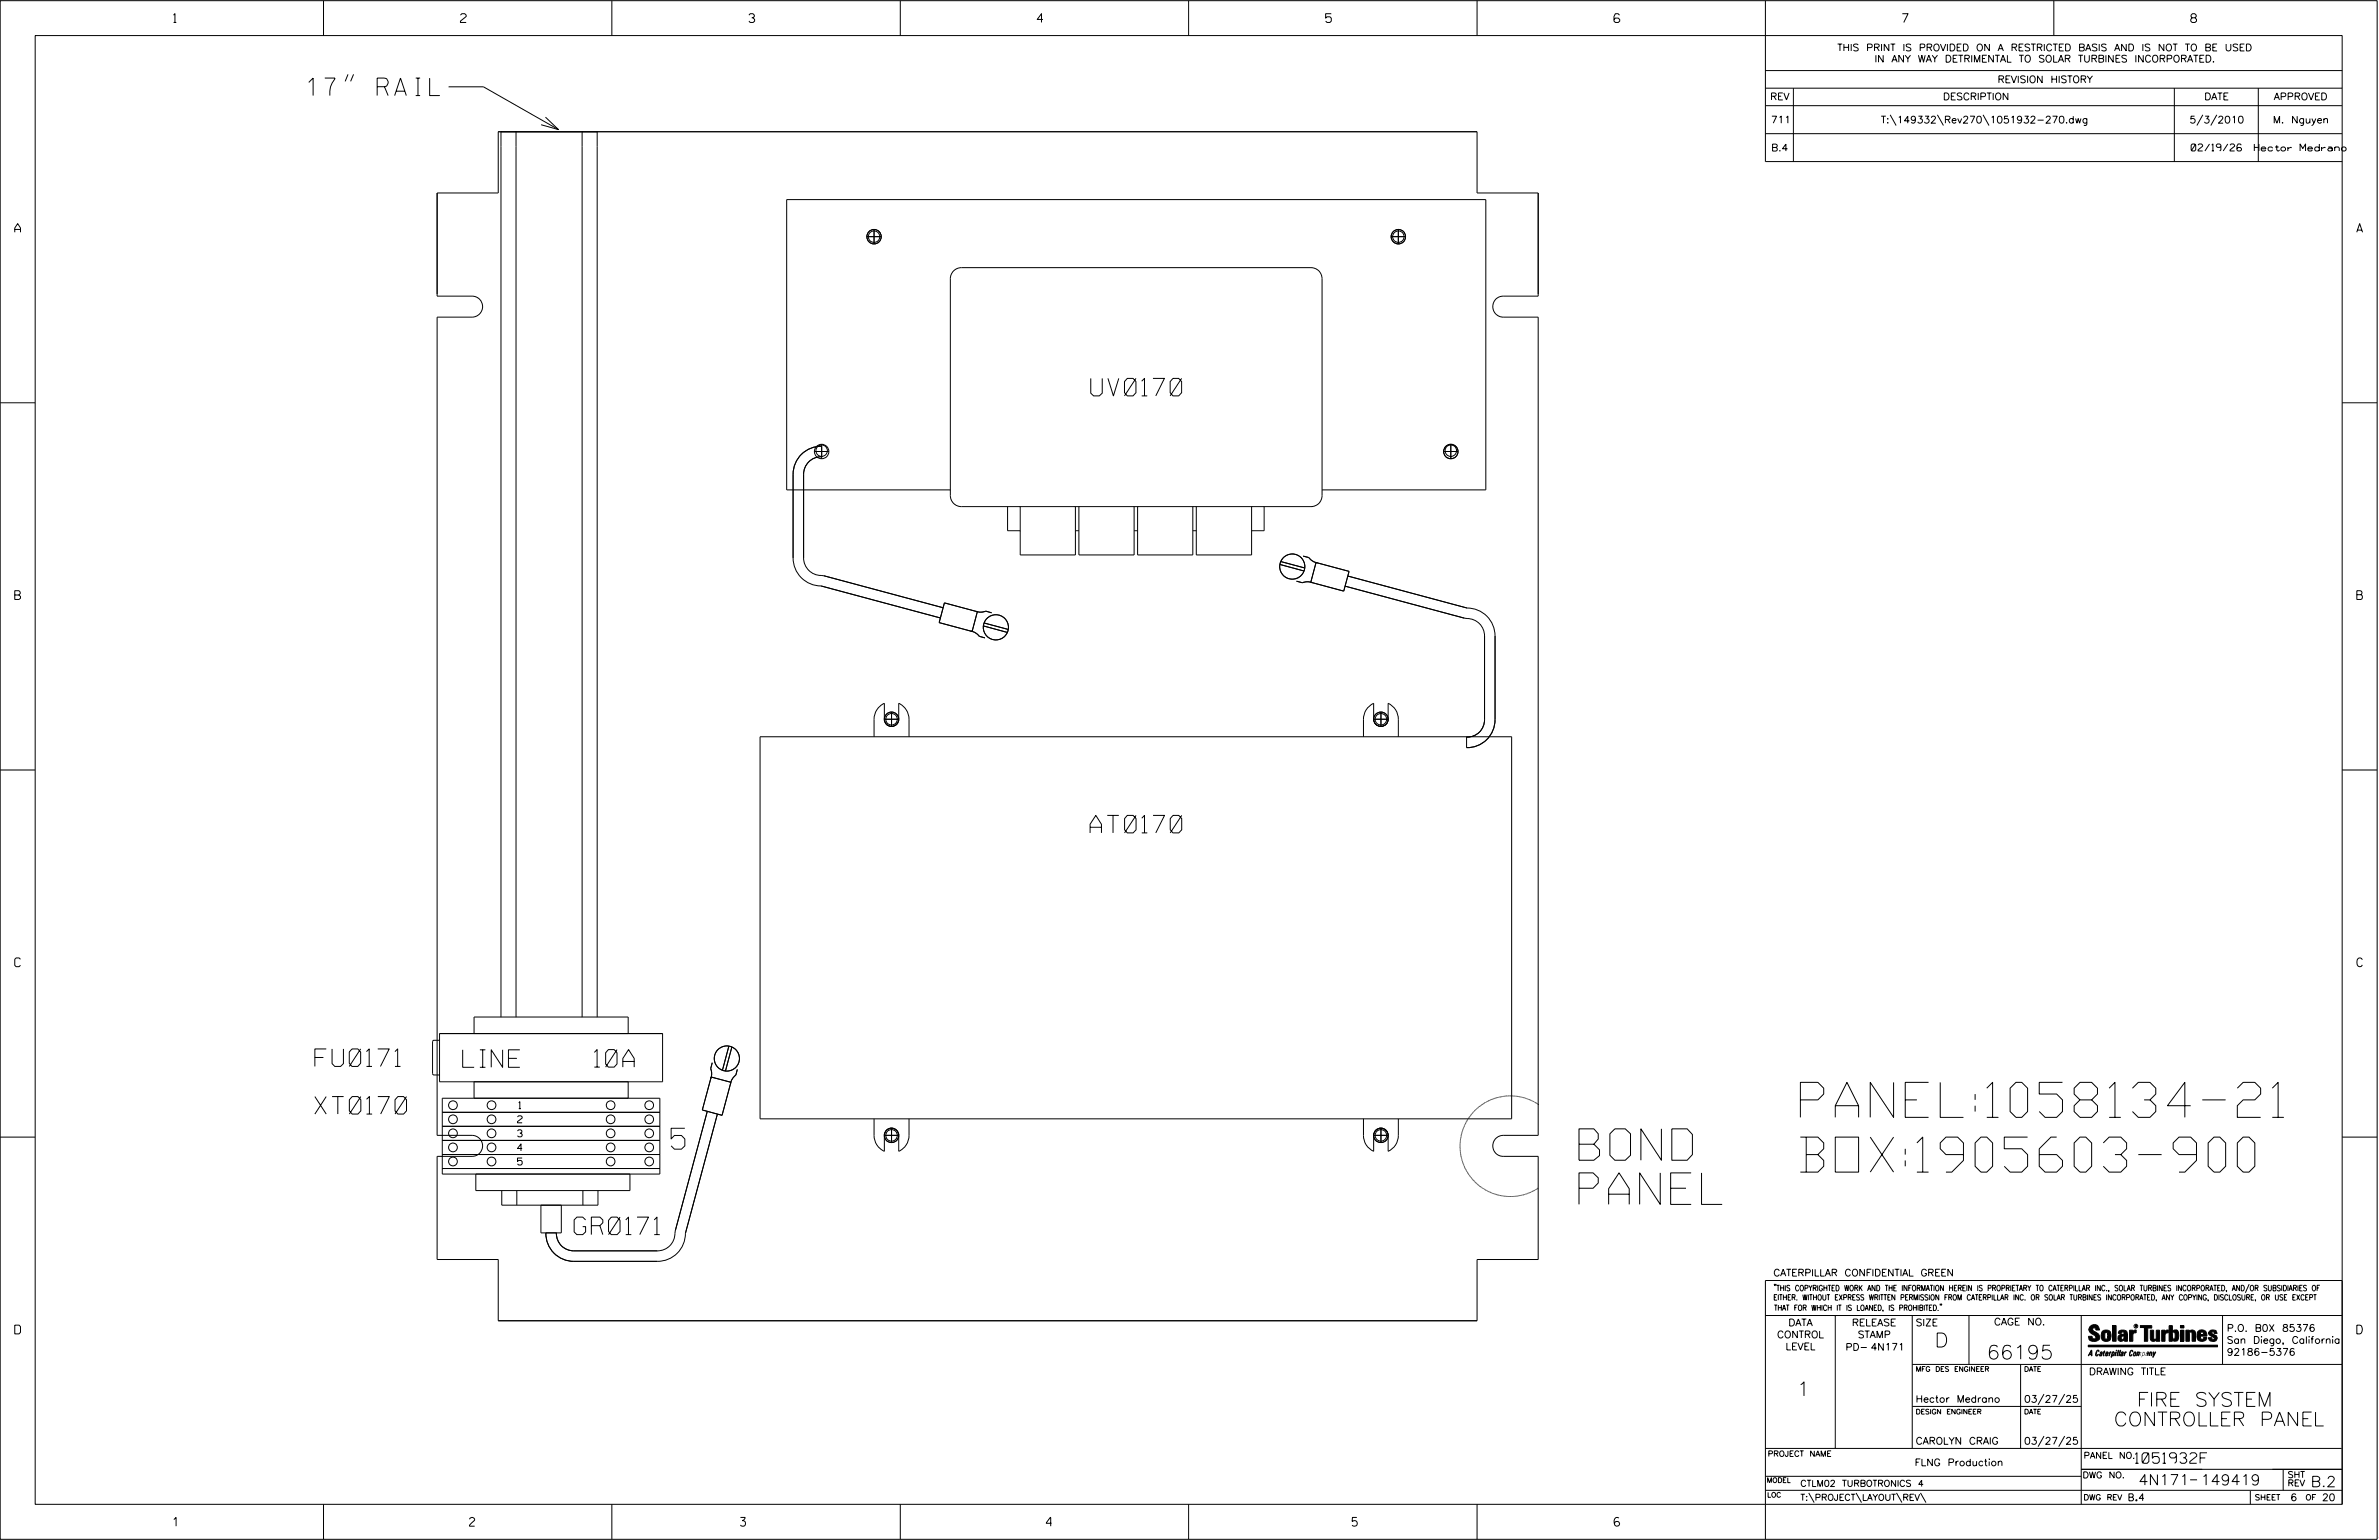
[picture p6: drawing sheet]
<svg xmlns="http://www.w3.org/2000/svg" width="864mm" height="559mm" viewBox="0 0 864 559" stroke-linecap="round" stroke-linejoin="round" font-family="sans-serif">
<defs><g id="words">
<g font-size="12.7">
<text x="653.5" y="405.4">PANEL:1058134-21</text>
<text x="653.5" y="425.3">BOX:1905603-900</text>
</g>
<g font-size="11.4">
<text x="573.2" y="421">BOND</text>
<text x="573.2" y="437">PANEL</text>
</g>
<text font-size="7.6" x="243.6" y="417">5</text>
<g font-size="6.3">
<text x="111.5" y="34.7">17&quot; RAIL</text>
<text x="396" y="143.7">UV0170</text>
<text x="395.7" y="302.2">AT0170</text>
<text x="114.3" y="386.9">FU0171</text>
<text x="168" y="387.3">LINE</text>
<text x="215.7" y="387.2">10A</text>
<text x="114.3" y="404.2">XT0170</text>
<text x="208.4" y="448">GR0171</text>
</g>
<g font-size="5.1">
<text x="702.3" y="488.8">D</text>
<text x="721.2" y="493.2">66195</text>
<text x="652.2" y="506.5">1</text>
<text x="775.7" y="510.3">FIRE SYSTEM</text>
<text x="764.3" y="517.4">CONTROLLER PANEL</text>
</g>
<g font-size="3.8">
<text x="775.1" y="531">1051932F</text>
<text x="776.3" y="538.9">4N171</text>
<text x="798.8" y="538.9">149419</text>
<text x="838.8" y="539.5">B.2</text>
</g>
<g font-size="3.2">
<text x="63" y="8.2">1</text>
<text x="167.2" y="8.2">2</text>
<text x="271.8" y="8.2">3</text>
<text x="376.5" y="8.2">4</text>
<text x="481.2" y="8.2">5</text>
<text x="690.6" y="8.2">7</text>
<text x="795.3" y="8.2">8</text>
<text x="5.4" y="84.3">A</text>
<text x="855.5" y="84.3">A</text>
<text x="5.4" y="217.5">B</text>
<text x="855.6" y="217.5">B</text>
<text x="5.4" y="350.8">C</text>
<text x="855.6" y="350.8">C</text>
<text x="5.4" y="484">D</text>
<text x="855.6" y="484">D</text>
<text x="62.8" y="553.8">1</text>
<text x="170.4" y="553.8">2</text>
<text x="268.8" y="553.8">3</text>
<text x="379.8" y="553.8">4</text>
<text x="490.8" y="553.8">5</text>
<text x="585.9" y="553.8">6</text>
</g>
<g font-size="2.5">
<text x="666.9" y="18.5">THIS PRINT IS PROVIDED ON A RESTRICTED BASIS AND IS NOT TO BE USED</text>
<text x="680.5" y="22.6">IN ANY WAY DETRIMENTAL TO SOLAR TURBINES INCORPORATED.</text>
<text x="725.1" y="30">REVISION HISTORY</text>
<text x="642.6" y="36.3">REV</text>
<text x="705.3" y="36.3">DESCRIPTION</text>
<text x="800.2" y="36.3">DATE</text>
<text x="825.4" y="36.3">APPROVED</text>
<text x="642.9" y="44.7">711</text>
<text x="682.8" y="44.7">T:\149332\Rev270\1051932-270.dwg</text>
<text x="794.8" y="44.7">5/3/2010</text>
<text x="825.1" y="44.7">M. Nguyen</text>
<text x="643" y="54.8">B.4</text>
<text x="795.4" y="54.8">02/19/26</text>
<text x="818.3" y="54.8">Hector Medrano</text>
<text x="187.9" y="407.4">2</text>
<text x="188.3" y="402.3">1</text>
<text x="187.9" y="412.5">3</text>
<text x="187.9" y="417.6">4</text>
<text x="187.9" y="422.7">5</text>
<text x="643.8" y="463">CATERPILLAR CONFIDENTIAL GREEN</text>
<text x="645.1" y="485.5">CONTROL</text>
<text x="649.2" y="481.1">DATA</text>
<text x="672.3" y="481.1">RELEASE</text>
<text x="674.4" y="485.5">STAMP</text>
<text x="695.4" y="481.1">SIZE</text>
<text x="723.8" y="480.8">CAGE NO.</text>
<text x="808.4" y="483.1">P.O. B0X 85376</text>
<text x="648.2" y="489.8">LEVEL</text>
<text x="669.9" y="490">PD- 4N171</text>
<text x="808.4" y="487.5">San Diego, California</text>
<text x="808.4" y="491.8">92186-5376</text>
<text x="758.3" y="498.9">DRAWING TITLE</text>
<text x="695.4" y="508.9">Hector Medrano</text>
<text x="734.8" y="508.9">03/27/25</text>
<text x="695.4" y="524.1">CAROLYN CRAIG</text>
<text x="734.8" y="524.1">03/27/25</text>
<text x="695" y="531.9">FLNG Production</text>
<text x="772.8" y="544.6">B.4</text>
<text x="831.4" y="544.6">6</text>
<text x="842.9" y="544.6">20</text>
</g>
<g font-size="2.3">
<text x="756.4" y="529.2">PANEL NO.</text>
<text x="653.5" y="539.4">CTLM02 TURBOTRONICS 4</text>
<text x="756" y="536.3">DWG NO.</text>
<text x="830.4" y="539.3">REV</text>
<text x="830.4" y="536.2">SHT</text>
<text x="653.5" y="544.5">T:\PROJECT\LAYOUT\REV\</text>
</g>
<g font-size="2">
<text x="643.8" y="468.4">&quot;THIS COPYRIGHTED WORK AND THE INFORMATION HEREIN IS PROPRIETARY TO CATERPILLAR INC., SOLAR TURBINES INCORPORATED, AND/OR SUBSIDIARIES OF</text>
<text x="643.8" y="471.8">EITHER. WITHOUT EXPRESS WRITTEN PERMISSION FROM CATERPILLAR INC. OR SOLAR TURBINES INCORPORATED, ANY COPYING, DISCLOSURE, OR USE EXCEPT</text>
<text x="644" y="475.6">THAT FOR WHICH IT IS LOANED, IS PROHIBITED.&quot;</text>
<text x="641.7" y="528.5">PROJECT NAME</text>
<text x="756.3" y="544.3">DWG REV</text>
<text x="818.5" y="544.3">SHEET</text>
<text x="836.9" y="544.3">OF</text>
</g>
<g font-size="1.8">
<text x="695.4" y="497.6">MFG DES ENGINEER</text>
<text x="734.8" y="497.6">DATE</text>
<text x="695.4" y="513.1">DESIGN ENGINEER</text>
<text x="734.8" y="513.1">DATE</text>
<text x="641.3" y="538">MODEL</text>
<text x="641.5" y="543.3">LOC</text>
</g>
<text font-size=".9" x="775.1" y="481.7">R</text>
</g></defs>
<g fill="none" stroke="#000" stroke-width=".36">
<path d="M.1 .2h862.8v558.4h-862.8zM12.8 12.9h837.4v533h-837.4zM117.4 .2v12.7M222.1 .2v12.7M326.8 .2v12.7M431.5 .2v12.7M536.2 .2v12.7M587.9 5.5l-.5-.5h-1l-.5 1v1.7l.5 .4h1l.6-.4v-.6l-.6-.5h-1l-.5 .5M640.9 .2v58.4h209.3M745.6 .2v12.7M126.3 27l-1 2.5M128.3 27l-1 2.5"/>
<path d="M162.8 31.5h12.7l27.2 15.5M640.9 25.6h209.3M640.9 32h209.3M640.9 38.3h209.3M651 32v26.6M789.3 32v26.6M819.8 32v26.6M180.9 47.8h355.3v22.2h22.2v37.5h-12.7a3.8 3.8 0 0 0-3.8 3.8 3.8 3.8 0 0 0 3.8 3.8h12.7v296.9h-12.7a3.8 3.8 0 0 0-3.8 3.8 3.8 3.8 0 0 0 3.8 3.8h12.7v37.4h-22.2v22.2h-355.3v-22.2h-22.2v-37.4h12.7a3.8 3.8 0 0 0 3.8-3.8 3.8 3.8 0 0 0-3.8-3.8h-12.7v-296.9h12.7a3.8 3.8 0 0 0 3.8-3.8 3.8 3.8 0 0 0-3.8-3.8h-12.7v-37.5h22.2zM181.9 47.8v321.2M187.3 47.8v321.2M198 42.5l4.7 4.5-6.3-1.7M211.3 47.8v321.2"/>
<path d="M216.8 47.8v321.2M640.9 48.5h209.3M686.2 41.7l2.1 3.8M703.3 41.7l2.2 3.8M719.9 41.7l2.1 3.8M799.6 41.7l-2.1 3.8M804.7 41.7l-2.2 3.8M314.7 85.9h5.2M317.3 83.3v5.2M346.2 98.3l1.3-.9 1.5-.3h126.9a4 4 0 0 1 4 4v78.7a4 4 0 0 1-4 4h-126.9a4 4 0 0 1-4-4v-78.7l.3-1.5zM505 85.9h5.2M507.6 83.3v5.2"/>
<path d="M.1 146.2h12.7M850.2 146.2h12.7M295.6 163.8h5.3M298.3 165.7a6.4 6.4 0 0 0-6.6 6.4v30.4a6.6 6.6 0 0 0 7.3 6.4l43.3 11.6M298.3 161.9a10.2 10.2 0 0 0-10.4 10.2v30.4a10.2 10.2 0 0 0 10.2 10.1l43.2 11.6M298.3 161.2v5.2M345 177.8h-59.4v-105.4h253.8v105.4h-59.5M524.1 163.8h5.2M526.7 161.2v5.2M365.8 183.8v8.8h4.5M370.3 183.8v17.6h20.1v-17.6M390.4 192.6h1.3"/>
<path d="M391.7 183.8v17.6h20v-17.6M411.7 192.6h1.3M413 183.8v17.6h20v-17.6M433 192.6h1.3M434.3 183.8v17.6h20v-17.6M458.9 183.8v8.8h-4.6M342.8 218.8l12 3.2-1.9 7.1-12-3.2zM464.6 204.8l8.8 2.4M464.9 203.8l8.7 2.3M470.6 210.9l2.2 .6 1.7-.4 1.8 .3M473.1 201.8l2 .5 1.4 1.3 1.7 .7M477.7 204.1l12 3.2-1.9 7.2-12-3.2z"/>
<path d="M489.3 209l43.3 11.6a10.1 10.1 0 0 1 10.1 10.2v30.3a10.1 10.1 0 0 1-10.3 10.2v-3.8a6.3 6.3 0 0 0 6.5-6.4v-30.3a6.6 6.6 0 0 0-7.3-6.5l-43.3-11.6M352.4 229l1.7 .6 1.4 1.3 2 .6M354.3 221.8l1.8 .3 1.7-.3 2.2 .6M357 227.1l8.7 2.4M357.3 226.1l8.7 2.3M323.6 258.4v5.2M501.3 258.4v5.2M.1 279.4h12.7M275.9 267.3h272.8v138.7h-272.8zM321 261a2.61 2.61 0 0 0 2.6 2.6 2.61 2.61 0 0 0 2.6-2.6M321 261v-5.8a6.4 6.4 0 0 0-3.7 5.8v6.3M321 261h5.2"/>
<path d="M326.2 261v-5.8a6.4 6.4 0 0 1 3.8 5.8v6.3M498.7 261a2.63 2.63 0 0 0 2.6 2.6 2.63 2.63 0 0 0 2.6-2.6M498.7 261v-5.8a6.3 6.3 0 0 0-3.8 5.8v6.3M498.7 261h5.2M503.9 261v-5.8a6.3 6.3 0 0 1 3.7 5.8v6.3M850.2 279.4h12.7M159.6 377.5h-2l-.6 .5v11.6l.6 .5h2M159.6 375h80.9v17.5h-80.9zM172.1 375v-6h55.9v6M264.6 379.6l-2.3 8.7M265.7 379.9l-2.4 8.7M160.5 398.5h79v27.5h-79z"/>
<path d="M172.1 392.5v6M228 392.5v6M258.2 390.8l7.1 1.9-3.2 12-7.1-1.9zM258.6 385.6l-.6 2.2 .3 1.7-.3 1.8M267.7 388.1l-.6 2-1.3 1.4-.6 1.7M539.4 400h-.2M539.4 399.9h.1M540 399.7l-.5 .2M540.3 399.5l-.3 .1M540.3 399.5h.1M540.6 399.3l-.2 .2M540.6 399.3h.1"/>
<path d="M540.9 399.2l-.2 .1M540.9 399.2h.1M541.2 399.1l-.2 .1M541.2 399.1h.1M541.8 398.9l-.5 .1M541.9 398.8h.1M542.1 398.7l-.2 .1M542.2 398.7h.1M542.4 398.6l-.1 .1M542.5 398.6h.1M543.1 398.4l-.5 .2M543.1 398.4h.1"/>
<path d="M543.7 398.2l-.5 .2M543.8 398.2h.1M544.1 398.1l-.2 .1M544.1 398.1h.1M544.4 398.1h-.2M544.7 398l-.3 .1M544.8 398h.1M545 397.9l-.1 .1M545.1 397.9h.1M545.4 397.9h-.2M545.4 397.9h.1M545.7 397.8l-.2 .1"/>
<path d="M545.8 397.8h.1M546.4 397.8h-.5M546.5 397.7h-.1M546.5 397.7h.3M547.1 397.7h-.3M547.1 397.7h.1M547.2 397.7h.2M547.7 397.7h-.3M547.8 397.7h.1M547.9 397.7h.9M548.9 397.7h.2M549.1 397.7h.1"/>
<path d="M549.2 397.7h.3M549.6 397.7h.1M549.8 397.7h.1M549.9 397.7l.2 .1M550.1 397.8h.1M550.2 397.8h.2M550.5 397.8h.1M550.5 397.8h.2M550.8 397.8l.3 .1M551.1 397.9h.1M551.2 397.9h.2M551.5 397.9h.1"/>
<path d="M551.5 397.9l.2 .1M551.8 398h.1M551.9 398h.2M552.1 398.1h.1M552.2 398.1l.5 .1M552.8 398.2h.1M552.9 398.3h.2M553.2 398.3l.2 .1M553.4 398.4h.1M553.5 398.4l.2 .1M553.7 398.5h.1M553.8 398.5l.2 .1"/>
<path d="M554.1 398.6h.1M554.1 398.6l.2 .1M554.4 398.7h.1M554.5 398.7l.1 .1M554.7 398.8h.1M554.8 398.9l.2 .1M555.1 399l.2 .1M555.3 399.1h.1M555.4 399.1l.2 .1M555.6 399.2l.3 .1M555.9 399.3h.1M556 399.4l.5 .2"/>
<path d="M556.5 399.6h.1M556.6 399.7l.2 .1M556.8 399.8h.1M556.9 399.8l.2 .1M557.1 400h.1M557.2 400l.5 .3M.1 412.6h12.7M160.5 403.6h79M160.5 408.7h79M160.5 413.8h79M160.5 418.9h79M256.8 403.3l-11.7 43.2a6.7 6.7 0 0 1-6.4 7.4h-30.4a6.3 6.3 0 0 1-6.3-6.5"/>
<path d="M260.4 404.2l-11.6 43.3a10.1 10.1 0 0 1-10.1 10.2h-30.4a10.1 10.1 0 0 1-10.1-10.3M317.3 406v6a6.3 6.3 0 0 0 3.7 5.8v-5.8M321 412a2.61 2.61 0 0 1 2.6-2.6 2.61 2.61 0 0 1 2.6 2.6M321 412h5.2M323.6 409.4v5.2M330 406v6a6.3 6.3 0 0 1-3.8 5.8v-5.8M494.9 406v6a6.2 6.2 0 0 0 3.8 5.8v-5.8M498.7 412h5.2M498.7 412a2.63 2.63 0 0 1 2.6-2.6 2.63 2.63 0 0 1 2.6 2.6M501.3 409.4v5.2M507.6 406v6a6.2 6.2 0 0 1-3.7 5.8v-5.8M530 416.4v.2"/>
<path d="M530 415.4v.9M530 415.3h.1M530 416.6h.1M530 417.1v.1M530 416.7v.3M530 414.9v.3M530 414.7v.2M530.1 414.6h.1M530.1 417.3h.1M530.1 414.4v.1M530.1 414.3h.1M530.1 417.4v.5"/>
<path d="M530.1 414v.2M530.1 413.9v.1M530.1 418h.1M530.2 418v.6M530.2 413.7l-.1 .2M530.2 413.3h.1M530.2 413.3v.3M530.2 418.6v.1M530.2 418.7l.1 .2M530.3 419h.1M530.3 413l-.1 .2M530.3 412.9v.1"/>
<path d="M530.3 419v.2M530.3 412.7v.2M530.3 412.6h.1M530.3 419.3h.1M530.4 419.4v.2M530.4 412.4l-.1 .1M530.4 412.3h.1M530.4 419.6h.1M530.4 419.7l.1 .3M530.5 411.7l-.1 .5M530.5 411.6v.1M530.6 411.4l-.1 .2"/>
<path d="M530.6 411.3h.1M530.8 410.7l-.2 .5M530.8 410.6v.1M531 410.1l-.2 .5M531 410h.1M531.1 409.7l-.1 .3M531.2 409.4h.1M531.2 409.5l-.1 .1M531.5 408.8h.1M531.5 408.8l-.3 .5M531.6 408.5l-.1 .2M531.6 408.4v.1"/>
<path d="M531.7 408.1l-.1 .3M531.8 407.9v.2M531.9 407.8v.1M532 407.6l-.1 .2M532.1 407.5v.1M532.2 407.2l-.1 .3M532.3 407l-.1 .2M532.4 406.9v.1M532.5 406.7l-.1 .2M532.6 406.6l-.1 .1M532.7 406.4l-.1 .2M532.7 406.4h.1"/>
<path d="M532.8 406.2l-.1 .1M532.9 406.1h.1M533 405.9l-.1 .1M533 405.8h.1M533.5 405.2l-.4 .5M533.7 405l-.2 .2M534 404.5l-.3 .4M534.1 404.4v.1M534.2 404.2l-.1 .2M534.3 404.2h.1M534.5 404l-.2 .1M534.5 403.9h.1"/>
<path d="M534.7 403.8l-.2 .1M534.7 403.7h.1M535.1 403.3l-.3 .3M535.2 403.2h.1M535.4 403l-.2 .2M535.4 402.9v.1M535.7 402.7l-.2 .2M535.8 402.6l-.1 .1M535.9 402.5h.1M536.1 402.3l-.2 .1M536.3 402.1l-.2 .2M536.4 402v.1"/>
<path d="M536.7 401.8l-.2 .2M536.9 401.6l-.2 .2M537.1 401.5l-.1 .1M537.4 401.2l-.2 .2M537.5 401.2h-.1M537.7 401l-.2 .2M537.7 401h.1M538 400.9l-.2 .1M538 400.8h.1M538.5 400.5l-.4 .3M538.8 400.3l-.2 .1M539.1 400.2l-.3 .1"/>
<path d="M539.2 400.1h.1M557.7 400.3l.3 .1M558 400.5h.1M558.1 400.5l.1 .1M558.3 400.6v.1M558.3 400.7l.3 .1M850.2 412.6h12.7M160.5 424h79M172.7 426v6h56v-6M182.1 432v5.3h35v-5.3M187.6 432v5.3M196.4 437.3v10.1h7.4v-10.1"/>
<path d="M211.6 432v5.3M530.5 420.1v.1M530.5 420.3h.1M530.6 420.4v.1M530.6 420.6h.1M530.6 420.7l.1 .2M530.7 420.9h.1M530.8 421v.2M530.8 421.3l.1 .2M530.8 421.3h.1M530.9 421.6l.1 .2M531 422l.1 .1"/>
<path d="M531 421.9h.1M531.1 422.2l.1 .3M531.2 422.5v.1M531.3 422.6l.1 .3M531.4 422.9l.1 .2M531.5 423.1v.1M531.5 423.2l.1 .2M531.6 423.4l.1 .1M531.7 423.5l.2 .5M531.9 424.1h.1M532 424.1l.1 .2M532.1 424.4h.1"/>
<path d="M532.1 424.4l.1 .2M532.2 424.7h.1M532.3 424.7l.1 .2M532.4 425h.1M532.4 425l.2 .2M532.6 425.2v.1M532.6 425.3l.1 .2M532.8 425.5v.1M532.8 425.6l.1 .2M532.9 425.8h.1M533 425.9l.1 .1M533.1 426.1h.1"/>
<path d="M533.2 426.2l.1 .1M533.3 426.4l.2 .2M533.5 426.6v.1M533.5 426.7l.2 .2M533.7 426.9h.1M533.8 427l.1 .1M533.9 427.2h.1M534 427.2l.1 .2M534.1 427.5h.1M534.2 427.5l.1 .1M534.3 427.7h.1M534.4 427.8l.1 .1"/>
<path d="M534.6 428h.1M534.6 428l.4 .4M535 428.4v.1M535.1 428.5l.1 .2M535.2 428.7h.1M535.3 428.8l.4 .3M535.7 429.2h.1M535.8 429.2l.1 .2M536 429.4h.1M536 429.4l.2 .2M536.2 429.6h.1M536.3 429.7l.4 .3"/>
<path d="M536.7 430.1h.1M536.8 430.1l.2 .1M537 430.2v.1M537.1 430.3l.2 .2M537.3 430.5l.2 .1M537.5 430.7h.1M537.6 430.7l.1 .1M537.8 430.9h.1M537.9 430.9l.1 .1M538.1 431.1h.1M538.2 431.1l.1 .1M538.4 431.2v.1"/>
<path d="M538.4 431.3l.2 .1M538.7 431.4h.1M538.7 431.5l.2 .1M538.9 431.6h.1M539 431.6l.2 .1M539.2 431.8h.1M539.3 431.8l.2 .1M539.5 431.9h.1M539.6 432h.1M539.8 432.1h.1M539.9 432.1l.4 .3M540.4 432.4h.1"/>
<path d="M540.5 432.4l.2 .1M540.7 432.5h.1M540.8 432.6h.2M541 432.7l.3 .1M541.3 432.8h.1M541.4 432.8l.5 .2M542 433h.1M542 433.1h.2M542.3 433.1v.1M542.4 433.2h.1M542.6 433.2v.1M542.7 433.3l.5 .2"/>
<path d="M543.2 433.5h.1M543.3 433.5l.3 .1M543.7 433.6h.1M543.9 433.6h.1M544 433.7h.2M544.2 433.7h.1M544.3 433.7l.5 .1M544.9 433.8h.1M545 433.8l.1 .1M545.2 433.9h.1M545.3 433.9l.2 .1M545.5 434h.3"/>
<path d="M545.9 434h.1M546 434l.1 .1M546.2 434.1h.1M546.3 434.1h.5M546.9 434.1h.1M546.9 434.1h.3M547.2 434.1h.1M547.3 434.1l.5 .1M547.9 434.2h.1M548 434.2h.5M548.6 434.2h.1M548.6 434.2h.2"/>
<path d="M549.2 434.1l-.3 .1M549.2 434.1h.1M549.3 434.1h.2M549.6 434.1h.1M550.2 434.1h-.5M550.2 434.1h.1M550.5 434l-.2 .1M550.6 434h.1M551.2 433.9l-.5 .1M551.3 433.9h-.1M551.5 433.9h-.2M551.6 433.8v.1"/>
<path d="M552.2 433.7l-.6 .1M552.2 433.7h.1M552.5 433.7h-.2M552.6 433.7h.1M552.8 433.6h-.2M552.9 433.6h.1M553.2 433.5l-.3 .1M553.2 433.5h.1M553.8 433.3l-.5 .2M553.9 433.3h-.1M554.1 433.2l-.2 .1M554.4 433.1l-.2 .1"/>
<path d="M554.5 433.1h.1M554.8 433h-.2M555.1 432.9h-.2M555.1 432.8h.1M555.4 432.7l-.2 .1M555.4 432.7h.1M555.7 432.6l-.2 .1M555.7 432.6h.1M556 432.5h-.2M556.1 432.4h-.1M556.3 432.3l-.2 .1M556.6 432.2l-.3 .1"/>
<path d="M556.9 432l-.3 .2M556.9 432h.1M557.2 431.8l-.2 .1M557.2 431.8h.1M557.5 431.7l-.2 .1M557.5 431.6v.1M557.7 431.5l-.1 .1M557.8 431.5h.1M558.1 431.3l-.2 .1M558.4 431.1l-.3 .2M640.9 477.3h209.3M644.2 466.1l-.1 .4"/>
<path d="M644.7 466.1l-.2 .4M666.2 477.3v48.3M694.2 477.3v48.3M704.4 473.3l-.1 .4M704.8 473.3l-.1 .4M714.8 477.3v17.8M755.5 477.3v68.6M806.8 477.3v17.8M816.5 466l-1.4 3.1M850.2 464.6h-209.3v94M850.2 464.8v81.1M694.2 495.1h156"/>
<path d="M733.5 495.1v30.5M758.6 481.4a2.02 2.02 0 0 1 3.1-.1l.5 1.3h-1.3l-.2-.6-.4-.2-.6 .1-.1 .4 .4 .7a2.46 2.46 0 0 1 2.2 2.9 2.83 2.83 0 0 1-3.8 .3l-.3-1.3h1.3l.2 .7 .6 .3 .5-.2 .2-.5-.4-.6-1.9-1.2-.4-.9zM759.2 491.3h-.7l.7-1.2v1.9h.2l-.1-2.1-1.3 2.1 .5-.5h.7M761.3 490l.3-.2 .4 .3-.1 .3-.3-.4-.4 .3-.3 1.6h.4l.4-.5-.3 .6-.4 .1-.3-.4zM762.6 490.6l.5-.1-.1 1.4h-.9a.74 .74 0 0 1 .9-.8l-.3 .7-.5 .1 .2-.5 .6-.2v-.5l-.7 .2zM763 483.2a2.17 2.17 0 0 1 3.1 0l.3 1.4-.3 1.5a2.17 2.17 0 0 1-3.1 0l-.3-1.5zM763.6 490.5l.4-.4 .2 .6h-.3l-.3 .9 .2 .4-.3-.1zM764.1 483.7l.5-.4 .4 .3v2.2l-.4 .2-.5-.2zM764.6 491.1l.6 .2v-.7l-.4-.1-.4 .6-.1 .8h.6M764.6 491.1l-.1 .8h.4M764.6 482.6v.8M764.8 490.7l.4 .1v.3h-.6z"/>
<path d="M765 491.5l-.1 .4zM766 490.5l-.5 1.5zM766 490.8l.4-.3-.4 .4M766.9 481h1.3v5.7h-1.3zM767 490.8l.5 .1-.3 .8-.4 .2zM767.3 490.5h-.5l-.5 2M767.3 490.5a.8 .8 0 0 1 .2 1 .8 .8 0 0 1-.9 .4l-.1 .6M767.3 490.5l-.1 .2M768.1 490.5l-.4 1.5zM768.2 489.9h.3l-.1 .2h-.2zM769 489.9l-.5 2.1zM769.7 489.9l-.6 2.1z"/>
<path d="M770.1 491.4l.5-.3-.5 .8zM770.4 491.9h.1M770.6 491.1l.1-.4-.7 .2 .1-.3 .6-.1 .2 .3-.5 1.1M770.6 491.1a.74 .74 0 0 0-.8 .8h.6M771 484.8h-.7l-.3 .6 .4 .7 .5-.3 .1-2.4h-.8l-.1 .4h-1.2a1.71 1.71 0 0 1 1.8-1.3 1.71 1.71 0 0 1 1.6 1.4v2.8h-1.1l-.1-.6M771 484.2l-1.5 .1a1.41 1.41 0 0 0 0 2.4l.5 .1 1.1-.7M771.2 486.1h-.1M771.4 490.5l.1 .3 .4-.3-.9 1.5zM771.5 490.8h.1M773 482.7h1.2v.5l.5-.5 .7-.1v1h-.6l-.5 .4-.1 2.7h-1.2zM773.3 490.3l.6-.4 .4 .2-.1 .4-.3-.4a1.28 1.28 0 0 0-.5 1.8l.6-.4-.1 .4-.8 .1zM774.7 490.8l.5-.3a.88 .88 0 0 1 .2 .9 .88 .88 0 0 1-.7 .7l-.2-.2z"/>
<path d="M774.8 490.9h.5l-.3 1h-.3l-.2-.2zM775.2 490.5l-.1 .2M776.8 481h4.3v.9h-1.5v4.8h-1.3M776.8 490.6l-.8 .2v-.3l-.4 1.5 .8-1.3v1.3l.3-1.2M779.3 491.1h.4M779.6 490.5h.3l-.3 1.4M779.6 490.7h.2l-.1 .4M779.7 491.1l-.1 .4M779.7 491.1l-.4 .2M780.1 492l.4-1.5 .1 .3 .3-.3 .3 .2-.3 1.3v-1.3l-.7 1.3M780.6 482.7h1.2v2.7l.1 .4 .4 .3 .4-.7v-2.7h1.2l.1 4h-1.3v-.5l-1.1 .6-.7-.3-.3-.7zM781.6 492.5l1-2-.8 1.3-.2-1.3-.2 2"/>
<path d="M784.7 482.7h1.2v.5l.5-.5 .7-.1v1h-.5l-.6 .4-.1 2.7h-1.2zM787.4 481h1.2v2a1.4 1.4 0 0 1 2.2 .2l.1 1.4-.4 1.9-1.5 .1-.4-.5v-1l.5 .9 .5-.3v-2.1l-.5-.4-.5 .7v2.8h-1.2zM791.5 482.7h1.3v4h-1.3zM791.5 481h1.3v.9h-1.3zM793.5 482.7h1.3v.4l.7-.5 1.1 .2 .4 .6v3.3h-1.2l-.3-3.4-.7 .2v3.2h-1.3zM794.8 483.1h.1M797.7 483.2a1.92 1.92 0 0 1 2.4-.5 1.92 1.92 0 0 1 1 2.1h-2.3v.8l.6 .5 .5-.3v-.5h1.2a1.83 1.83 0 0 1-2.1 1.4 1.83 1.83 0 0 1-1.5-2.1zM798.8 484.2v.6M799.1 483.4h.6l.2 .8h-1.1zM804.6 482.9a1.84 1.84 0 0 0-2.9 .8 3.3 3.3 0 0 0 2.2 1.9l-.5 .5-.4-.3-.1-.4h-1.2l.1 .6a1.92 1.92 0 0 0 2.9 .4M804.9 483.8h-1.2l-.2-.6-.5 .1-.1 .3 .1 .3 1.8 .9M805.1 488.1h-47.1v.6h47.1"/>
<path d="M694.2 510.3h61.3M742 505.8l-2.2 3.9M749.5 505.8l-2.2 3.9M640.9 525.6h209.2M640.9 535.7h114.6M742 521.1l-2.2 3.8M749.5 521.1l-2.2 3.8M755.5 533.2h94.7M795 537h2.6M828.8 533.2v7.6M117.4 545.9v12.7M222.1 545.9v12.7"/>
<path d="M326.8 545.9v12.7M431.5 545.9v12.7M536.2 545.9v12.7M640.9 540.8h209.3M656.6 541.7l2 3.5M673.8 541.7l1.9 3.5M688.4 541.7l2 3.5M697.2 541.7l1.9 3.5M816.9 541v4.9"/>
<circle cx="317.3" cy="85.9" r="2.61"/>
<circle cx="317.3" cy="85.9" r="2.08"/>
<circle cx="507.6" cy="85.9" r="2.61"/>
<circle cx="507.6" cy="85.9" r="2.07"/>
<circle cx="298.3" cy="163.5" r="2.08"/>
<circle cx="298.3" cy="163.8" r="2.62"/>
<circle cx="526.7" cy="163.8" r="2.62"/>
<circle cx="526.7" cy="163.5" r="2.09"/>
<circle cx="469.1" cy="205.6" r="4.6"/>
<circle cx="361.5" cy="227.6" r="4.6"/>
<circle cx="323.6" cy="261" r="2.09"/>
<circle cx="323.6" cy="261" r="2.61"/>
<circle cx="501.3" cy="261" r="2.09"/>
<circle cx="501.3" cy="261" r="2.61"/>
<circle cx="263.9" cy="384.1" r="4.6"/>
<circle cx="164.4" cy="411.2" r="1.59"/>
<circle cx="164.4" cy="416.3" r="1.59"/>
<circle cx="164.4" cy="401" r="1.59"/>
<circle cx="164.4" cy="406.2" r="1.59"/>
<circle cx="178.4" cy="411.2" r="1.59"/>
<circle cx="178.4" cy="401" r="1.59"/>
<circle cx="178.4" cy="416.3" r="1.59"/>
<circle cx="178.4" cy="406.2" r="1.59"/>
<circle cx="221.7" cy="411.2" r="1.58"/>
<circle cx="221.7" cy="406.2" r="1.58"/>
<circle cx="221.7" cy="416.3" r="1.58"/>
<circle cx="221.7" cy="401" r="1.58"/>
<circle cx="235.7" cy="411.2" r="1.58"/>
<circle cx="235.7" cy="401" r="1.58"/>
<circle cx="235.7" cy="406.2" r="1.58"/>
<circle cx="235.7" cy="416.3" r="1.58"/>
<circle cx="323.6" cy="412" r="2.09"/>
<circle cx="323.6" cy="412" r="2.62"/>
<circle cx="501.3" cy="412" r="2.62"/>
<circle cx="501.3" cy="412" r="2.09"/>
<circle cx="164.4" cy="421.5" r="1.58"/>
<circle cx="178.4" cy="421.5" r="1.58"/>
<circle cx="221.7" cy="421.4" r="1.58"/>
<circle cx="235.7" cy="421.4" r="1.58"/>
<circle cx="775.4" cy="481.2" r=".69"/>
</g>
<g fill="#000">
<path d="M768.1 490.5l-.4 1.5zM768.2 489.9h.3l-.1 .2h-.2zM769 489.9l-.5 2.1zM769.7 489.9l-.6 2.1zM791.5 481h1.3v.9h-1.3zM791.5 482.7h1.3v4h-1.3zM758 488.1h47.1v.6h-47.1z"/>
<path d="M759.2 489.9l-1.2 2.1 .5-.5h.7v.5h.2zM759.2 490.1v1.2h-.7z" fill-rule="evenodd"/>
<path d="M758.6 481.4a2.02 2.02 0 0 1 3.1-.1l.5 1.3h-1.3l-.2-.6-.4-.2-.6 .1-.1 .4 .4 .7a2.46 2.46 0 0 1 2.2 2.9 2.83 2.83 0 0 1-3.8 .3l-.3-1.3h1.3l.2 .7 .6 .3 .5-.2 .2-.5-.4-.6-1.9-1.2-.4-.9z" fill-rule="evenodd"/>
<path d="M761.3 490l.3-.2 .4 .3-.1 .3-.3-.4-.4 .3-.3 1.6h.4l.4-.5-.3 .6-.4 .1-.3-.4z" fill-rule="evenodd"/>
<path d="M762.6 490.6l.5-.1-.1 1.4h-.9a.74 .74 0 0 1 .9-.8l-.6 .3-.2 .5 .5-.1 .3-.6v-.5l-.7 .2z" fill-rule="evenodd"/>
<path d="M763.6 490.5l.4-.4 .2 .6h-.3l-.3 .9 .2 .4-.3-.1z" fill-rule="evenodd"/>
<path d="M764.8 490.5l.5 .3-.1 .5h-.6l.6-.2v-.3l-.4-.1-.3 1.2h.4l.3-.4-.6 .6-.3-.2v-.4z" fill-rule="evenodd"/>
<path d="M763 483.2a2.17 2.17 0 0 1 3.1 0l.3 1.4-.3 1.5a2.17 2.17 0 0 1-3.1 0l-.3-1.5zM764.1 483.7v2.1l.5 .2 .4-.2v-2.2l-.4-.3z" fill-rule="evenodd"/>
<path d="M766 490.5v.3l.4-.1-.4 .2-.5 1.1z" fill-rule="evenodd"/>
<path d="M766.8 490.5l-.5 2 .3-.6a.71 .71 0 0 0 .9-.5 .71 .71 0 0 0-.4-.9zM767 490.8l.5 .1-.3 .8-.4 .2z" fill-rule="evenodd"/>
<path d="M766.9 481h1.3v5.7h-1.3z" fill-rule="evenodd"/>
<path d="M770.1 490.6l.6-.1 .2 .3-.4 1.2-.5 .1-.2-.5 .3-.5h.5l-.7 .5v.3l.4-.1 .4-.9-.5-.2-.2 .2z" fill-rule="evenodd"/>
<path d="M769.4 482.8l-.5 1h1.2l.1-.4h.8v.8l-1.5 .1a1.41 1.41 0 0 0 0 2.4l.5 .1 1.1-.7 .1 .6h1.1v-2.8a1.79 1.79 0 0 0-2.4-1.2zM770.3 484.8h.7l-.1 1-.5 .3-.4-.7z" fill-rule="evenodd"/>
<path d="M771.4 490.5l.1 .3 .4-.3-.9 1.5z" fill-rule="evenodd"/>
<path d="M773 482.7h1.2v.5l.5-.5 .7-.1v1h-.6l-.5 .4-.1 2.7h-1.2z" fill-rule="evenodd"/>
<path d="M773.3 490.3l.6-.4 .4 .2-.1 .4-.3-.4a1.28 1.28 0 0 0-.5 1.8l.6-.4-.3 .5h-.6z" fill-rule="evenodd"/>
<path d="M774.7 490.8l-.2 1.1h.7a.96 .96 0 0 0 0-1.4zM774.8 490.9h.5l-.1 .6-.5 .4-.2-.2z" fill-rule="evenodd"/>
<path d="M776 490.5v.3l.4-.3 .2 .3 .7-.2-.3 1.4v-1.3l-.6 1.3v-1.3l-.8 1.3z" fill-rule="evenodd"/>
<path d="M776.8 481h4.3v.9h-1.5v4.8h-1.3v-4.8h-1.5z" fill-rule="evenodd"/>
<path d="M777.9 490.5l-.5 2 .3-.6a.71 .71 0 0 0 .9-.5 .71 .71 0 0 0-.4-.9zM778.1 490.8l.3-.1 .1 .4-.5 .8-.2-.5z" fill-rule="evenodd"/>
<path d="M779.3 490.6l.6-.1-.3 1.5-.7-.1a.67 .67 0 0 1 .8-.8l-.6 .3-.1 .5 .4-.1 .4-.9-.4-.2-.3 .2z" fill-rule="evenodd"/>
<path d="M780.5 490.5l.1 .3 .3-.3 .3 .2-.3 1.3v-1.3l-.8 1.3z" fill-rule="evenodd"/>
<path d="M780.6 482.7h1.2v2.7l.1 .4 .4 .3 .4-.7v-2.7h1.2l.1 4h-1.3v-.5l-1.1 .6-.7-.3-.3-.7z" fill-rule="evenodd"/>
<path d="M781.6 490.5l.2 1.3 .8-1.3-1.2 2z" fill-rule="evenodd"/>
<path d="M784.7 482.7h1.2v.5l.5-.5 .7-.1v1h-.5l-.6 .4-.1 2.7h-1.2z" fill-rule="evenodd"/>
<path d="M787.4 481h1.2v2a1.4 1.4 0 0 1 2.2 .2l.1 1.4-.4 1.9-1.5 .1-.4-.5v-1l.5 .9 .5-.3v-2.1l-.5-.4-.5 .7v2.8h-1.2z" fill-rule="evenodd"/>
<path d="M793.5 482.7h1.3v.4a1.29 1.29 0 0 1 2.2 .3v3.3h-1.2l-.3-3.4-.7 .2v3.2h-1.3z" fill-rule="evenodd"/>
<path d="M797.7 483.2a1.92 1.92 0 0 1 2.4-.5 1.92 1.92 0 0 1 1 2.1h-2.3v.8l.6 .5 .5-.3v-.5h1.2a1.83 1.83 0 0 1-2.1 1.4 1.83 1.83 0 0 1-1.5-2.1zM799.1 483.4l-.3 .8h1.1l-.2-.8z" fill-rule="evenodd"/>
<path d="M801.9 483.2a1.94 1.94 0 0 1 3 .1v.5h-1.2l-.2-.6-.5 .1-.1 .3 .1 .3 1.8 .9a1.2 1.2 0 0 1 .1 1.3 1.2 1.2 0 0 1-1.2 .7l-1.6-.4-.4-1h1.2l.1 .4 .4 .3 .5-.5a3.3 3.3 0 0 1-2.2-1.9z" fill-rule="evenodd"/>
<circle cx="761.4" cy="492" r=".07"/>
<circle cx="762.2" cy="485.1" r=".07"/>
<circle cx="769.3" cy="492" r=".07"/>
<circle cx="773.1" cy="486.7" r=".07"/>
<circle cx="791.5" cy="486.7" r=".07"/>
<circle cx="791.5" cy="481" r=".07"/>
<circle cx="794.8" cy="486.7" r=".07"/>
</g>
<use href="#words"/>
</svg>
